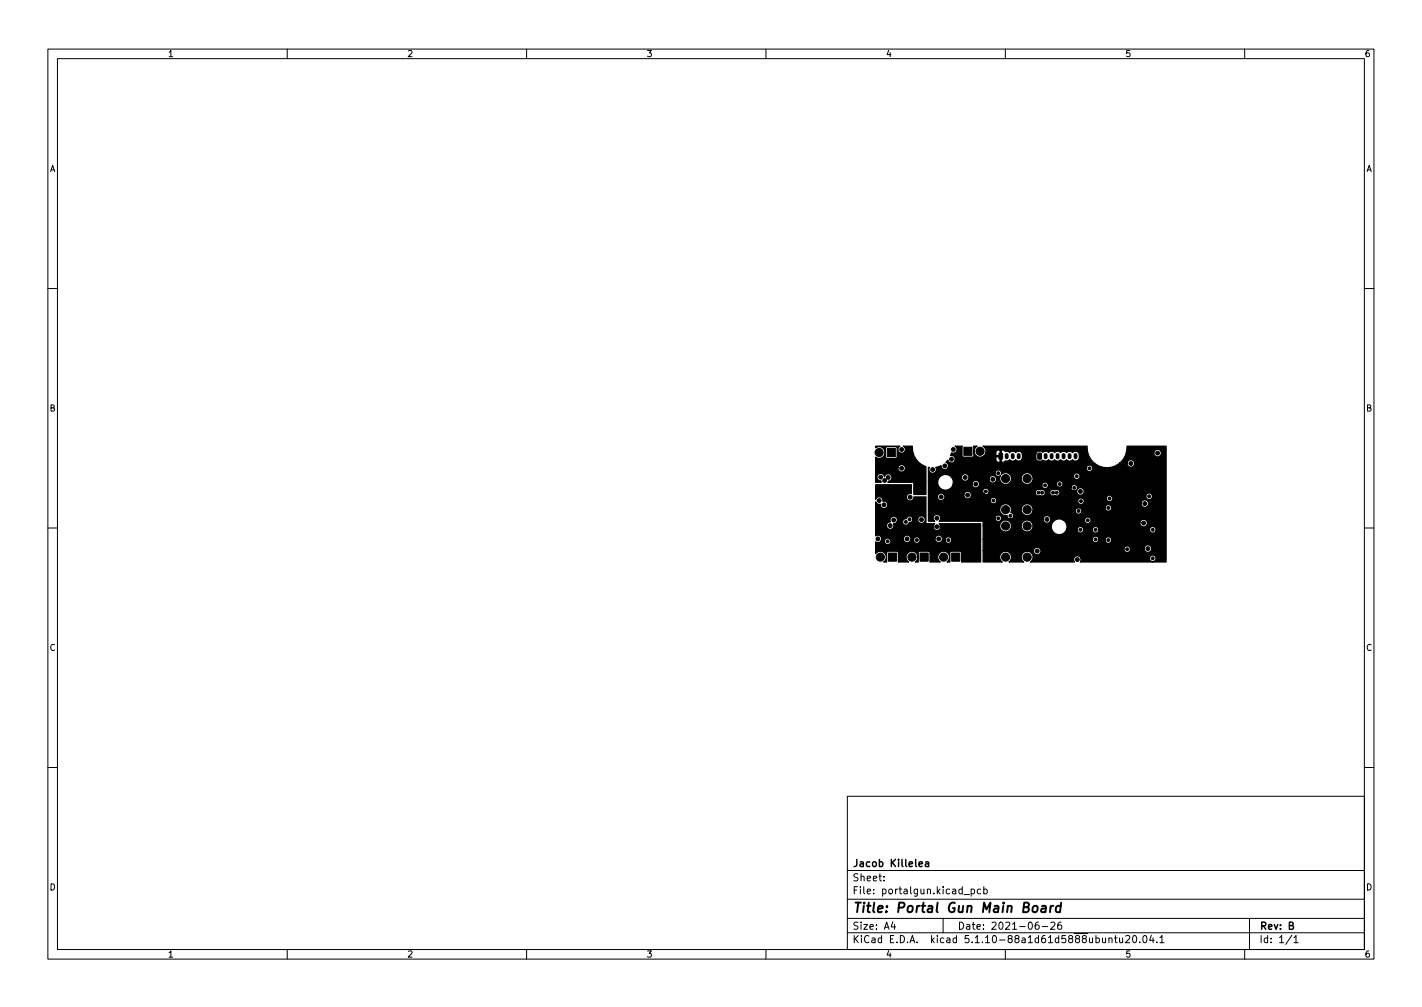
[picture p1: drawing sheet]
<svg xmlns="http://www.w3.org/2000/svg" width="297mm" height="210mm" viewBox="0 0 297 210" stroke-linecap="round" stroke-linejoin="round" font-family="sans-serif">
<defs><g id="words">
<text font-size="2.8" x="178" y="190.6">Title: Portal Gun Main Board</text>
<g font-size="2.1">
<text x="178" y="184">Sheet:</text>
<text x="178" y="181">Jacob Killelea</text>
<text x="178" y="186.7">File: portalgun.kicad_pcb</text>
<text x="178" y="196.9">KiCad E.D.A. kicad 5.1.10-88a1d61d5888ubuntu20.04.1</text>
<text x="178" y="194.1">Size: A4</text>
<text x="200" y="194.1">Date: 2021-06-26</text>
<text x="263" y="194.1">Rev: B</text>
<text x="263" y="196.9">Id: 1/1</text>
</g>
<g font-size="1.8">
<text x="35" y="11.9">1</text>
<text x="85" y="11.9">2</text>
<text x="135" y="11.9">3</text>
<text x="185" y="11.9">4</text>
<text x="235" y="11.9">5</text>
<text x="285" y="11.9">6</text>
<text x="10.3" y="35.9">A</text>
<text x="285.3" y="35.9">A</text>
<text x="10.3" y="85.9">B</text>
<text x="285.3" y="85.9">B</text>
<text x="10.3" y="135.9">C</text>
<text x="285.3" y="135.9">C</text>
<text x="10.3" y="185.9">D</text>
<text x="285.3" y="185.9">D</text>
<text x="35" y="199.9">1</text>
<text x="85" y="199.9">2</text>
<text x="135" y="199.9">3</text>
<text x="185" y="199.9">4</text>
<text x="235" y="199.9">5</text>
<text x="285" y="199.9">6</text>
</g>
</g></defs>
<g fill="none" stroke="#000" stroke-width=".21">
<path d="M10 10.2h277v190.1h-277zM12 12.2h273v186.1h-273zM60 10.2v2M110 10.2v2M160 10.2v2M210 10.2v2M260 10.2v2M10 60.2h2M285 60.2h2M10 110.2h2M285 110.2h2M10 160.2h2"/>
<path d="M177 166.3h108v32h-108zM285 160.2h2M60 198.3v2M110 198.3v2M160 198.3v2M177 194.8h108M177 191.8h108M177 187.8h108M177 181.8h108M184.6 183.8v.1M184.6 183v.1M186.5 192.5l-.4 1h1"/>
<path d="M186.9 193v1M197 191.8v3M201.4 186.8h1.1M202.9 185.7l.4-.1 .3 .3-.2 .7h-.5M202.9 185.6v1.5M204.9 185.7l-.5-.1-.3 .3 .2 .7h.6M205.5 185.7l.4-.1 .3 .3-.1 .7h-.6M205.5 185.1v1.5M210 198.3v2M216.9 192.5l-.4 .1a1.01 1.01 0 0 0 0 1.4l.5-.1 .1-.5-.3-.3-.4 .1-.2 .2M217.7 193.5h1.2M219.5 192.7l.6-.2 .3 .5-1 1h1"/>
<path d="M221.6 192.5l-.4 .1a1.01 1.01 0 0 0 0 1.4l.5-.1 .1-.5-.3-.3h-.3l-.3 .3M231.6 196l.3-.2 .3 .1 .1 .9M231.6 195.8v1M232.8 195.8h.6M233 195.3v1.3l.4 .2M233.9 195.8v1h.4l.2-.1M234.5 195.8v1M235.1 195.5l.6-.2 .3 .5-.9 1h.9M236.8 195.4l.1-.1a.8 .8 0 0 1 .6 .8 .8 .8 0 0 1-.6 .7 1 1 0 0 1-.1-1.4zM238.1 196.7v.1M238.9 195.4l.2-.1a.8 .8 0 0 1 .5 .8 .8 .8 0 0 1-.5 .7 1 1 0 0 1-.2-1.4zM240.5 195.3l-.4 1h1"/>
<path d="M240.9 195.8v1M241.6 196.7v.1M242.3 195.8l.4-.5v1.5M242.3 196.8h.8M260 198.3v2M261 191.8v6.5M269.9 195.3l-1.3 1.9M270.3 195.8l.4-.5v1.5M270.3 196.8h.8"/>
</g>
<path d="M217.7 189.2h.7v1.3M218.5 189.6l-.7 .1a.4 .4 0 0 0-.3 .3 .4 .4 0 0 0 .2 .5l.7-.1M219.5 189.1l-.2 1.4M220.1 189.1l-.4 .1-.3 .3M221.6 189.2a.66 .66 0 0 0-1 .3l-.1 .6 .2 .3h.7M221.7 188.5l-.3 2" fill="none" stroke="#000" stroke-width=".4"/>
<path d="M192 180.4l.7-.1-.1-.3-.4-.1-.2 .2 .1 .8h.5M193.3 180h.6l.1 .9M194 180.3l-.5 .1-.2 .2 .2 .3h.5" fill="none" stroke="#000" stroke-width=".3"/>
<g fill="#000" stroke="#000" stroke-width=".21">
<path d="M185.3 93.6h1.7v1.7h-1.7zM201.3 93.4h1.7v1.7h-1.7zM208.7 94.7h.7l-.1 1.2-.6-.1zM216.8 94.7h.7v1.2l-.7-.1zM185.6 115.5h1.7v1.7h-1.7zM192.2 115.5h1.7v1.7h-1.7zM198.8 115.5h1.7v1.7h-1.7z"/>
<circle cx="183.6" cy="94.5" r=".85"/>
<circle cx="183.9" cy="97.7" r=".39"/>
<circle cx="184" cy="99.6" r=".39"/>
<circle cx="184" cy="98.4" r=".39"/>
<circle cx="184.8" cy="98.4" r=".39"/>
<circle cx="185.5" cy="99.7" r=".39"/>
<circle cx="188.3" cy="93.8" r=".39"/>
<circle cx="188.3" cy="97.8" r=".4"/>
<circle cx="190.5" cy="95.8" r=".4"/>
<circle cx="191.1" cy="96.4" r=".4"/>
<circle cx="192.5" cy="98.7" r=".4"/>
<circle cx="192.5" cy="99.5" r=".4"/>
<circle cx="194.8" cy="98" r=".4"/>
<circle cx="197.4" cy="97.3" r=".4"/>
<circle cx="198.8" cy="95.9" r=".4"/>
<circle cx="199.1" cy="93.8" r=".4"/>
<circle cx="201.6" cy="99.7" r=".4"/>
<circle cx="204.7" cy="94.2" r=".85"/>
<circle cx="205" cy="97.7" r=".4"/>
<circle cx="208.5" cy="98.8" r=".3"/>
<circle cx="210.1" cy="99.9" r=".85"/>
<circle cx="214.6" cy="99.9" r=".85"/>
<circle cx="224.9" cy="99.4" r=".3"/>
<circle cx="227.6" cy="97.8" r=".3"/>
<circle cx="236.2" cy="96.8" r=".4"/>
<circle cx="238.9" cy="97.7" r=".4"/>
<circle cx="241.8" cy="99.1" r=".4"/>
<circle cx="241.8" cy="94.6" r=".4"/>
<circle cx="183.4" cy="112.5" r=".4"/>
<circle cx="183.6" cy="104.5" r=".4"/>
<circle cx="183.9" cy="116.3" r=".85"/>
<circle cx="184.7" cy="105.4" r=".4"/>
<circle cx="184.7" cy="101.8" r=".4"/>
<circle cx="184.8" cy="100.3" r=".39"/>
<circle cx="185.4" cy="113" r=".3"/>
<circle cx="185.7" cy="102.6" r=".4"/>
<circle cx="186" cy="109.7" r=".4"/>
<circle cx="186.7" cy="108.6" r=".4"/>
<circle cx="187.7" cy="112" r=".4"/>
<circle cx="187.8" cy="102.5" r=".4"/>
<circle cx="188.7" cy="103.9" r=".4"/>
<circle cx="189.2" cy="109" r=".3"/>
<circle cx="189.5" cy="112.5" r=".4"/>
<circle cx="190" cy="108.4" r=".3"/>
<circle cx="190.1" cy="103.8" r=".4"/>
<circle cx="190.5" cy="116.3" r=".85"/>
<circle cx="191.5" cy="112.8" r=".3"/>
<circle cx="191.6" cy="102.3" r=".3"/>
<circle cx="192.5" cy="108.5" r=".4"/>
<circle cx="192.5" cy="101.4" r=".3"/>
<circle cx="192.5" cy="100.6" r=".4"/>
<circle cx="193.8" cy="112" r=".4"/>
<circle cx="194.7" cy="110" r=".4"/>
<circle cx="194.7" cy="103.9" r=".4"/>
<circle cx="194.8" cy="106" r=".4"/>
<circle cx="195.7" cy="108.2" r=".4"/>
<circle cx="195.7" cy="110" r=".4"/>
<circle cx="196.1" cy="112.5" r=".4"/>
<circle cx="196.6" cy="103.8" r=".4"/>
<circle cx="196.7" cy="110" r=".4"/>
<circle cx="197.1" cy="116.3" r=".85"/>
<circle cx="198.1" cy="112.8" r=".3"/>
<circle cx="200.4" cy="112" r=".4"/>
<circle cx="202.1" cy="103.4" r=".4"/>
<circle cx="202.9" cy="110.9" r=".3"/>
<circle cx="203.6" cy="110.9" r=".3"/>
<circle cx="203.8" cy="101.1" r=".4"/>
<circle cx="204.2" cy="110.2" r=".3"/>
<circle cx="204.2" cy="110.9" r=".3"/>
<circle cx="205.4" cy="103.2" r=".3"/>
<circle cx="205.9" cy="102.6" r=".3"/>
<circle cx="207.4" cy="100.1" r=".4"/>
<circle cx="207.5" cy="104.5" r=".3"/>
<circle cx="208.5" cy="108.2" r=".3"/>
<circle cx="210.1" cy="106.4" r=".85"/>
<circle cx="210.1" cy="116.3" r=".85"/>
<circle cx="210.1" cy="109.8" r=".85"/>
<circle cx="211.1" cy="107.7" r=".3"/>
<circle cx="214.6" cy="106.4" r=".85"/>
<circle cx="214.6" cy="116.3" r=".85"/>
<circle cx="214.6" cy="109.8" r=".85"/>
<circle cx="216.7" cy="115.1" r=".4"/>
<circle cx="216.9" cy="102.9" r=".3"/>
<circle cx="217.7" cy="102.9" r=".3"/>
<circle cx="218.3" cy="101.3" r=".3"/>
<circle cx="218.7" cy="108.5" r=".4"/>
<circle cx="218.9" cy="116.3" r=".3"/>
<circle cx="220" cy="102.9" r=".3"/>
<circle cx="220.7" cy="102.9" r=".3"/>
<circle cx="221.4" cy="101.1" r=".3"/>
<circle cx="224.4" cy="101.8" r=".3"/>
<circle cx="224.8" cy="112.8" r=".3"/>
<circle cx="224.9" cy="108.5" r=".3"/>
<circle cx="225" cy="116.8" r=".4"/>
<circle cx="225.3" cy="106.7" r=".3"/>
<circle cx="225.7" cy="102.6" r=".4"/>
<circle cx="225.7" cy="110.6" r=".3"/>
<circle cx="225.8" cy="104.6" r=".3"/>
<circle cx="227.2" cy="108.7" r=".3"/>
<circle cx="228.9" cy="112.6" r=".3"/>
<circle cx="228.9" cy="110.6" r=".3"/>
<circle cx="231.5" cy="112.8" r=".3"/>
<circle cx="231.5" cy="106" r=".3"/>
<circle cx="231.8" cy="104.1" r=".3"/>
<circle cx="235.5" cy="114.7" r=".3"/>
<circle cx="236.5" cy="104.1" r=".4"/>
<circle cx="237.6" cy="116.6" r=".3"/>
<circle cx="238.9" cy="112.6" r=".4"/>
<circle cx="238.9" cy="109.2" r=".4"/>
<circle cx="239.1" cy="105.2" r=".4"/>
<circle cx="239.8" cy="114.5" r=".4"/>
<circle cx="240" cy="103.6" r=".3"/>
<circle cx="240.8" cy="110.6" r=".3"/>
<circle cx="240.8" cy="116.6" r=".3"/>
<circle cx="241" cy="102.7" r=".4"/>
</g>
<path d="M210.3 95v.5M211.5 95v.5M212.8 95v.5M218.4 95v.5M219.7 95v.5M220.9 95v.5M222.2 95v.5M223.4 95v.5M224.7 95v.5" fill="none" stroke="#000" stroke-width=".8"/>
<path d="M182.9 93.2h5.1a.78 .78 0 0 0-.3 1.1 .78 .78 0 0 0 1.2 0 .78 .78 0 0 0-.2-1.1h1.9l.1 1.2 .6 1.4 1.1 1.2 1 .4v5.8h-2.5l-.1-2.5h-5.3v-.1a.82 .82 0 0 0 .8-.8 .82 .82 0 0 0-.6-.9 .82 .82 0 0 0-1 .6 .78 .78 0 0 0-.8-.7 .78 .78 0 0 0-.7 .9 .78 .78 0 0 0 .8 .7l.1 .3h-1.2v-3h4.7a.78 .78 0 0 0 1 .8 .78 .78 0 0 0 .3-1.3 .78 .78 0 0 0-1.3 .4v.1h-4.7v-2.2a1.23 1.23 0 0 0 1.7-.2 1.23 1.23 0 0 0-.1-1.7h.4v1.7l.2 .4h1.9l.4-.2v-1.9l-.2-.3h-1.9l-.4 .3h-.4a1.22 1.22 0 0 0-1.6-.1zM193.9 97.6l.2 .1a.78 .78 0 0 0 .2 .9 .78 .78 0 0 0 .9 .1h12.7v.2a.68 .68 0 0 0 1.1 .4 1.24 1.24 0 0 0 .8 1.8 1.24 1.24 0 0 0 1.5-1.3h2v.2a1.24 1.24 0 0 0 1.6 1.1 1.24 1.24 0 0 0 .8-1.7h8.5v.1a.68 .68 0 0 0 1.1 .5 .68 .68 0 0 0 0-1.1 .68 .68 0 0 0-1.1 .5l-8.6-.1a1.24 1.24 0 0 0-1.3-.6 1.24 1.24 0 0 0-1 1.1h-2l-.1-.2a1.23 1.23 0 0 0-2-.5 .68 .68 0 0 0-.5-1 .68 .68 0 0 0-.8 .6h-12.7a.78 .78 0 0 0 .3-1.1l1.1-.4v.2a.78 .78 0 0 0 .6 .6 .78 .78 0 0 0 .8-.3h28.9v.2a.68 .68 0 0 0 1 .5 .68 .68 0 0 0 0-1.2 .68 .68 0 0 0-1 .5l-28.8-.1a.78 .78 0 0 0-.5-1.1l.4-.4a.78 .78 0 0 0 .9 .6 .78 .78 0 0 0 .6-.8h8.5v.1a.55 .55 0 0 0 .9 .4v-1h-.7l-.2 .1v.4l-8.5-.1a.78 .78 0 0 0-.9-.7l.2-.6a.78 .78 0 0 0 1-.3 .78 .78 0 0 0-.3-1h1.5v2l.3 .3 2-.2 .1-.2-.1-1.9h.8l-.2 .1a1.24 1.24 0 0 0 .1 2 1.24 1.24 0 0 0 1.9-.7h2.1v.4l.2 .1h.7v-1h.3v2.3l.4 .1 .4-.3 .4 .1 .5-.3h.1a.78 .78 0 0 0 1.2 0 .78 .78 0 0 0 .8 .2 .78 .78 0 0 0 .6-.7l-.1-.7h2.9v1l.2 .3 .8 .2 .5-.3a.78 .78 0 0 0 1.1 0 .78 .78 0 0 0 1.3 0 .78 .78 0 0 0 1.2 0 .78 .78 0 0 0 1.3 0 .78 .78 0 0 0 1.2 0 .78 .78 0 0 0 .9 .2 .78 .78 0 0 0 .6-.7l-.1-.7a.78 .78 0 0 0-.6-.6 .78 .78 0 0 0-.8 .3 .78 .78 0 0 0-1.2 0 .78 .78 0 0 0-1.3 0 .78 .78 0 0 0-1.2 0 .78 .78 0 0 0-1.3 0 .95 .95 0 0 0-1.2-.1l-.3-.2h-.6l-.3 .2-.2 .4h-2.9a.78 .78 0 0 0-.6-.6 .78 .78 0 0 0-.7 .3 .78 .78 0 0 0-1.3 0 .78 .78 0 0 0-.9-.2 .52 .52 0 0 0-.8-.2l-.4-.1a.65 .65 0 0 0-.8 .6h-2.1v-.7l-.6-.7h21.8l.1 1.2 .6 1.4 .6 .7 1.3 .8 1.6 .4 1.5-.4 1.1-.6h1.5v.1a.78 .78 0 0 0 1.2 .6 .78 .78 0 0 0 0-1.3 .78 .78 0 0 0-1.2 .6h-1.5l.8-.9 .6-1.3h5.7v.2a.78 .78 0 0 0 1.2 .6 .78 .78 0 0 0 0-1.4 .78 .78 0 0 0-1.2 .6h-5.7l.1-1.3h8.2v24.1h-18l.2-.4v-.4h14.3v.1a.68 .68 0 0 0 1.1 .6 .68 .68 0 0 0 0-1.2 .68 .68 0 0 0-1.1 .5h-14.4a.78 .78 0 0 0-1.1-.3 .78 .78 0 0 0-.2 1.1h-9.1a1.24 1.24 0 0 0 .1-1.8 1.24 1.24 0 0 0-1.8 0 1.24 1.24 0 0 0 .3 1.8h-3.1a1.24 1.24 0 0 0 .1-1.8 1.24 1.24 0 0 0-1.8 0 1.24 1.24 0 0 0 .3 1.8h-4v-2.3h10.5v.1a.78 .78 0 0 0 1 .7 .78 .78 0 0 0 .4-1.2h17.5v.1a.68 .68 0 0 0 .8 .6 .68 .68 0 0 0 .5-.8h2.9v.1a.78 .78 0 0 0 1.2 .6 .78 .78 0 0 0 0-1.3 .78 .78 0 0 0-1.2 .6h-2.9v-.1a.68 .68 0 0 0-.8-.4 .68 .68 0 0 0-.5 .6h-17.5a.78 .78 0 0 0-.9-.3 .78 .78 0 0 0-.5 .7h-10.5v-2.4h22.8v.1a.68 .68 0 0 0 .7 .6 .68 .68 0 0 0 .6-.6h1.3v.1a.68 .68 0 0 0 1.1 .6 .68 .68 0 0 0 0-1.2 .68 .68 0 0 0-1.1 .5h-1.3v-.1a.68 .68 0 0 0-.6-.6 .68 .68 0 0 0-.7 .6h-22.8v-2.9h3.4v.2a1.24 1.24 0 0 0 1.4 1.2 1.24 1.24 0 0 0 1.1-1.4h2v.2a1.23 1.23 0 0 0 1.3 1.2 1.23 1.23 0 0 0 1.2-1.3h3.8v.4a1.63 1.63 0 0 0 1.4 1.4 1.63 1.63 0 0 0 1.8-1.1h2.2v.2a.68 .68 0 0 0 .7 .6 .68 .68 0 0 0 .7-.8h1.8v.2a.68 .68 0 0 0 .7 .6 .68 .68 0 0 0 .6-.8h10.6v.2a.68 .68 0 0 0 1.1 .5 .68 .68 0 0 0 0-1.2 .68 .68 0 0 0-1.1 .5h-10.6v-.1a.68 .68 0 0 0-.7-.5 .68 .68 0 0 0-.6 .6h-1.8l-.1-.1a.68 .68 0 0 0-.7-.5 .68 .68 0 0 0-.6 .6h-2.2v-1l-.3-.5-.4-.4h4.4a.68 .68 0 0 0 .4 .7 .68 .68 0 0 0 .8-.2h10.4v.2a.78 .78 0 0 0 1.2 .6 .78 .78 0 0 0 0-1.4 .78 .78 0 0 0-1.2 .6h-10.3a.68 .68 0 0 0-.3-1.1 .68 .68 0 0 0-1 .6l-4.5-.1a1.64 1.64 0 0 0-2.4 1.3h-3.8v-.1a1.24 1.24 0 0 0-1.2-1.1 1.24 1.24 0 0 0-1.3 1.1h-2l-.1-.2a1.24 1.24 0 0 0-1.3-.9 1.24 1.24 0 0 0-1.1 1.1h-3.4v-.8l-.2-.1h-9l.3-.6h11.4a.68 .68 0 0 0 .5 .7 .68 .68 0 0 0 .8-.5h8.7v.1a.78 .78 0 0 0 1.2 .6 .78 .78 0 0 0 0-1.3 .78 .78 0 0 0-1.2 .6l-8.7-.1a.68 .68 0 0 0-.6-.8 .68 .68 0 0 0-.7 .7l-11.4-.1a.78 .78 0 0 0-1.2-.6 .78 .78 0 0 0 0 1.3h-1.4v-2.5h14.9v.2a1.23 1.23 0 0 0 1.6 1.1 .68 .68 0 0 0 .6 .8 .68 .68 0 0 0 .7-.6 .68 .68 0 0 0-.6-.8l.2-.7h2v.2a1.23 1.23 0 0 0 1.2 1.2 1.23 1.23 0 0 0 1.3-1.1h8.8v.1a.68 .68 0 0 0 1.1 .6 .68 .68 0 0 0 0-1.2 .68 .68 0 0 0-1.1 .5h-8.8l-.1-.6h15.1a.68 .68 0 0 0 1 .7 .68 .68 0 0 0 .2-1.2 .68 .68 0 0 0-1.1 .3l-.1 .2h-15.1a1.23 1.23 0 0 0-1.3-.8 1.23 1.23 0 0 0-1.1 1.1h-2l-.1-.2a1.24 1.24 0 0 0-1.3-.9 1.24 1.24 0 0 0-1.1 1.1h-14.9v-2.6h1.9v.1a.78 .78 0 0 0 1.2 .6h9.8v.2a.68 .68 0 0 0 .7 .6 .68 .68 0 0 0 .7-.6h16.9v.1a.68 .68 0 0 0 .5 .6 .68 .68 0 0 0 .7-.2h12.1v.1a.78 .78 0 0 0 1.2 .6 .78 .78 0 0 0 0-1.3 .78 .78 0 0 0-1.2 .6h-12.1l.1-.1a.68 .68 0 0 0-.4-1h5.1v.1a.68 .68 0 0 0 1 .6 .68 .68 0 0 0 .1-1.1h7.1v.1a.68 .68 0 0 0 1.1 .5 .68 .68 0 0 0 0-1.2 .68 .68 0 0 0-1.1 .6l-7.1-.1a.68 .68 0 0 0-1.1 .5h-5.1a.68 .68 0 0 0-.9 .6h-16.9v-.2a.68 .68 0 0 0-.7-.6 .68 .68 0 0 0-.7 .6h-9.8a.78 .78 0 0 0 .2-1.1h4.1v.1a.78 .78 0 0 0 1.2 .6 .78 .78 0 0 0 0-1.3 .78 .78 0 0 0-1.2 .6h-4.1a.78 .78 0 0 0-.8-.3 .78 .78 0 0 0-.6 .7h-1.9v-1.2h11.3v.2a.68 .68 0 0 0 .7 .6 .68 .68 0 0 0 .7-.5h9.6v.1a.76 .76 0 0 0 1.2 .6 .68 .68 0 0 0 1-.7h.9v.1a.76 .76 0 0 0 1.1 .6 .68 .68 0 0 0 .8-.2 .68 .68 0 0 0 .1-.8h3.6v.2a.78 .78 0 0 0 1.2 .6 .78 .78 0 0 0 0-1.4 .78 .78 0 0 0-1.2 .6h-3.6v-.1a.82 .82 0 0 0-1-.1 .68 .68 0 0 0-1 .5h-.9l-.1-.1a.77 .77 0 0 0-1.1-.4 .68 .68 0 0 0-1 .5h-9.6v-.1a.68 .68 0 0 0-.6-.8 .68 .68 0 0 0-.8 .6h-11.3v-2h2v.4a1.63 1.63 0 0 0 1.5 1.4 1.63 1.63 0 0 0 1.7-1.3h4v.2a.78 .78 0 0 0 .7 .7 .78 .78 0 0 0 .8-.6h13v.1a.68 .68 0 0 0 .5 .6 .68 .68 0 0 0 .7-.2h4.9v.1a.68 .68 0 0 0 1.1 .5 .68 .68 0 0 0 0-1.1 .68 .68 0 0 0-1.1 .5h-4.9l.2-.4-.1-.4h1.8v.2a.68 .68 0 0 0 1 .5 .68 .68 0 0 0 0-1.2 .68 .68 0 0 0-1 .5h-1.8a.68 .68 0 0 0-.7-.3 .68 .68 0 0 0-.6 .6h-13v-.1a.78 .78 0 0 0-.7-.9 .78 .78 0 0 0-.8 .7h-4v-.8l-.4-.6h2.1a.78 .78 0 0 0 .6 .8 .78 .78 0 0 0 .9-.4h4.3v.1a.78 .78 0 0 0 1.2 .6 .78 .78 0 0 0 0-1.3 .78 .78 0 0 0-1.2 .6l-4.2-.1a.78 .78 0 0 0-.6-1 .78 .78 0 0 0-1 .7h-2.1l-.2-.2a1.64 1.64 0 0 0-2.6 1.1h-2zM182.9 101.2h7.5v1.9a.78 .78 0 0 0-1.1 .6 .78 .78 0 0 0 .8 .9 .78 .78 0 0 0 .8-.8h2.5v5.5l1.8 .1a.78 .78 0 0 0-.1 1.1 .78 .78 0 0 0 1.2 0 .78 .78 0 0 0-.1-1.2h8.7v8h-4.1l.1-1.9-.4-.3-2 .1v2.1h-.7h.1a1.24 1.24 0 0 0 .1-1.8 1.24 1.24 0 0 0-1.8 0 1.24 1.24 0 0 0 .2 1.8h-2.2l.1-1.9-.4-.3-2 .1-.1 2.1h-.6h.1a1.24 1.24 0 0 0 .1-1.8 1.24 1.24 0 0 0-1.8 0 1.24 1.24 0 0 0 .2 1.8h-2.2l.1-1.9-.4-.3-2 .1-.1 2.1h-.6h.1a1.23 1.23 0 0 0 .1-1.9 1.23 1.23 0 0 0-1.9 .2v-2.5l.1 .1a.78 .78 0 0 0 1-.2h.7v.1a.68 .68 0 0 0 1.1 .5 .68 .68 0 0 0 0-1.2h2.9v.2a.78 .78 0 0 0 .7 .7 .78 .78 0 0 0 .8-.6h.6v.1a.68 .68 0 0 0 .9 .6 .68 .68 0 0 0 .4-1h3.2v.2a.78 .78 0 0 0 .7 .7 .78 .78 0 0 0 .8-.6h.6v.1a.68 .68 0 0 0 1.1 .6 .68 .68 0 0 0 0-1.2 .68 .68 0 0 0-1.1 .5h-.6l.1-.1a.78 .78 0 0 0-.7-.9 .78 .78 0 0 0-.9 .7l-3.3-.1a.68 .68 0 0 0-.7-.2 .68 .68 0 0 0-.5 .6h-.6l.1-.1a.78 .78 0 0 0-.7-.9 .78 .78 0 0 0-.9 .7h-3a.68 .68 0 0 0-1 .6l-.6-.1a.78 .78 0 0 0-.2-1 .78 .78 0 0 0-1 0v-2.2h2.3a.78 .78 0 0 0 .9 .8 .78 .78 0 0 0 .5-1.1l.5-.1 .3-.4h1.1a.7 .7 0 0 0 .6 .8 .7 .7 0 0 0 .8-.6 .68 .68 0 0 0 .8-.7h1v.2a.78 .78 0 0 0 1.2 .6 .78 .78 0 0 0 0-1.4 .78 .78 0 0 0-1.2 .6h-1a.71 .71 0 0 0-.7-.6 .71 .71 0 0 0-.7 .5 .68 .68 0 0 0-.8 .6h-1.1v-.1a.78 .78 0 0 0-.8-1 .78 .78 0 0 0-.6 1.2 .78 .78 0 0 0-.8 .7h-2.3v-4.9a.78 .78 0 0 0 1 .5 .78 .78 0 0 0 .7 .9 .78 .78 0 0 0 .8-.9 .78 .78 0 0 0-1-.6 .78 .78 0 0 0-.6-.9 .78 .78 0 0 0-.9 .5z" fill="#000" stroke="#000" stroke-width=".25"/>
<use href="#words"/>
</svg>
